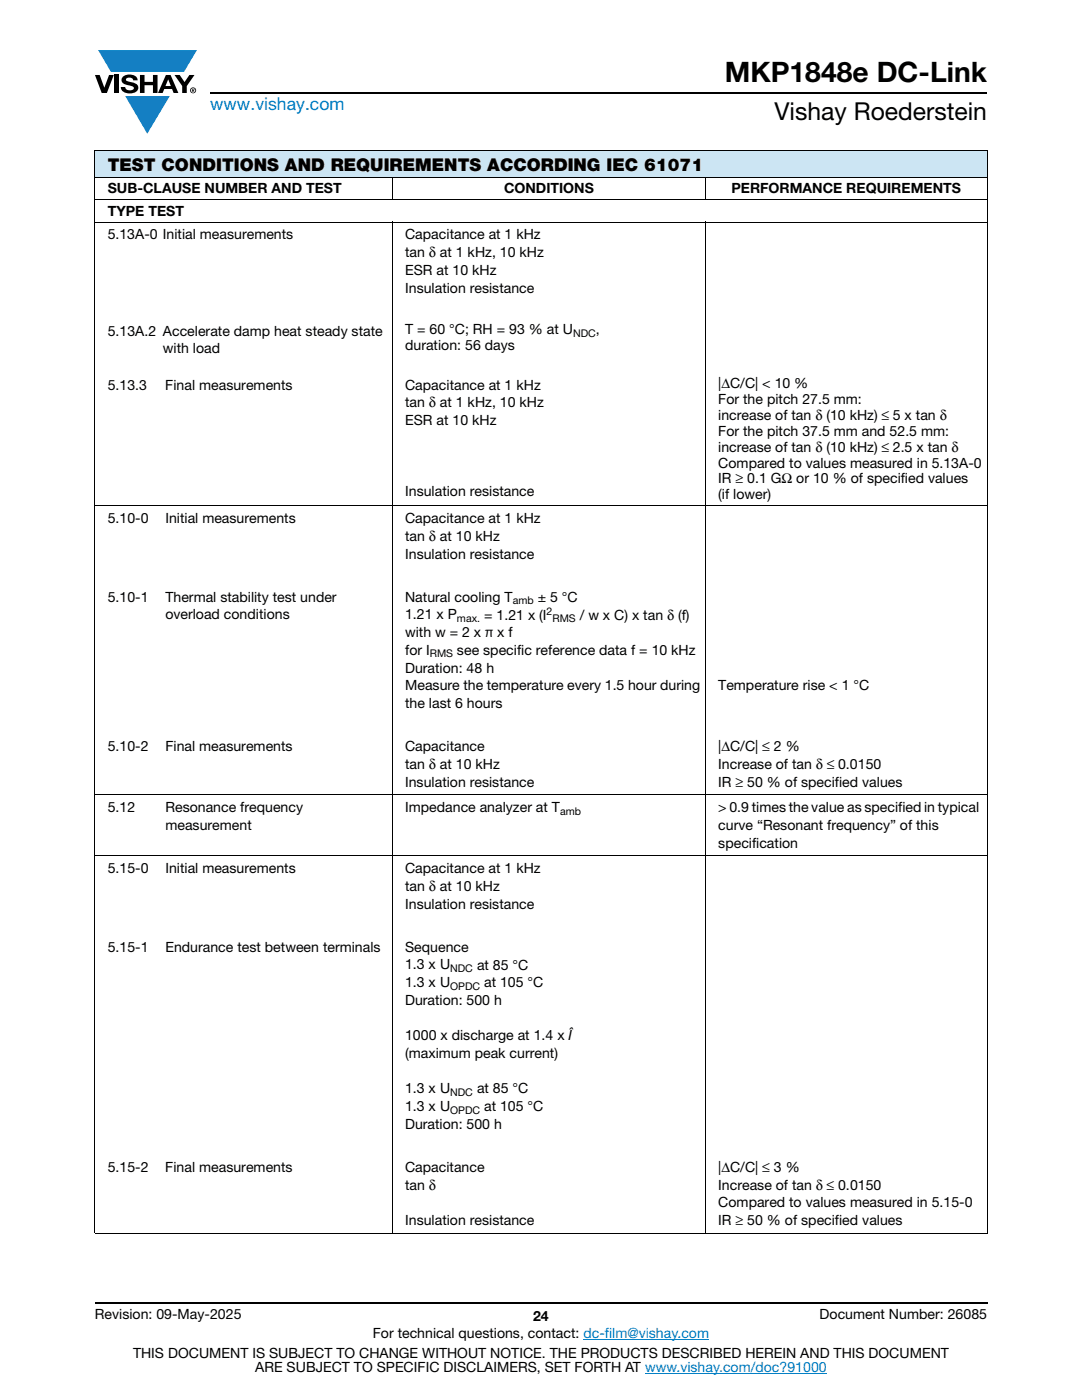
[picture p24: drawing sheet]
<svg xmlns="http://www.w3.org/2000/svg" width="216mm" height="279mm" viewBox="0 0 216 279" stroke-linecap="round" stroke-linejoin="round" font-family="sans-serif">
<defs><g id="words">
<text font-size="5.6" x="144.6" y="16.4">MKP1848e DC-Link</text>
<text font-size="4.9" x="154.5" y="24">Vishay Roederstein</text>
<text font-size="3.5" fill="#007ec4" x="42" y="21.9">www.vishay.com</text>
<text font-size="3.5" x="21.5" y="34.1">TEST CONDITIONS AND REQUIREMENTS ACCORDING IEC 61071</text>
<g font-size="2.8">
<text x="21.5" y="38.6">SUB-CLAUSE NUMBER AND TEST</text>
<text x="100.6" y="38.6">CONDITIONS</text>
<text x="146" y="38.6">PERFORMANCE REQUIREMENTS</text>
<text x="21.5" y="43">TYPE TEST</text>
<text x="21.5" y="47.8">5.13A-0 Initial measurements</text>
<text x="80.8" y="47.8">Capacitance at 1 kHz</text>
<text x="80.8" y="51.3">tan δ at 1 kHz, 10 kHz</text>
<text x="80.8" y="58.4">Insulation resistance</text>
<text x="80.8" y="54.8">ESR at 10 kHz</text>
<text x="21.5" y="67">5.13A.2 Accelerate damp heat steady state</text>
<text x="32.5" y="70.5">with load</text>
<text x="80.8" y="66.7">T = 60 °C; RH = 93 % at U</text>
<text x="80.8" y="69.8">duration: 56 days</text>
<text x="118.9" y="66.7">,</text>
<text x="21.5" y="77.8">5.13.3</text>
<text x="33" y="77.8">Final measurements</text>
<text x="80.8" y="77.8">Capacitance at 1 kHz</text>
<text x="143.3" y="77.4">|ΔC/C| &lt; 10 %</text>
<text x="80.8" y="81.3">tan δ at 1 kHz, 10 kHz</text>
<text x="143.3" y="80.6">For the pitch 27.5 mm:</text>
<text x="143.3" y="83.8">increase of tan δ (10 kHz) ≤ 5 x tan δ</text>
<text x="80.8" y="84.8">ESR at 10 kHz</text>
<text x="143.3" y="87">For the pitch 37.5 mm and 52.5 mm:</text>
<text x="143.3" y="93.3">Compared to values measured in 5.13A-0</text>
<text x="143.3" y="90.1">increase of tan δ (10 kHz) ≤ 2.5 x tan δ</text>
<text x="80.8" y="98.9">Insulation resistance</text>
<text x="143.3" y="96.5">IR ≥ 0.1 GΩ or 10 % of specified values</text>
<text x="143.3" y="99.7">(if lower)</text>
<text x="21.5" y="104.4">5.10-0</text>
<text x="33" y="104.4">Initial measurements</text>
<text x="80.8" y="104.4">Capacitance at 1 kHz</text>
<text x="80.8" y="107.9">tan δ at 10 kHz</text>
<text x="80.8" y="111.5">Insulation resistance</text>
<text x="21.5" y="120.1">5.10-1</text>
<text x="33" y="123.6">overload conditions</text>
<text x="33" y="120.1">Thermal stability test under</text>
<text x="80.8" y="120.1">Natural cooling T</text>
<text x="80.8" y="123.6">1.21 x P</text>
<text x="96.6" y="123.6">= 1.21 x (I</text>
<text x="107.3" y="120.1">± 5 °C</text>
<text x="115.7" y="123.6">/ w x C) x tan δ (f)</text>
<text x="80.8" y="127.2">with w = 2 x π x f</text>
<text x="80.8" y="130.7">for I</text>
<text x="91.2" y="130.7">see specific reference data f = 10 kHz</text>
<text x="80.8" y="134.2">Duration: 48 h</text>
<text x="80.8" y="137.8">Measure the temperature every 1.5 hour during</text>
<text x="143.3" y="137.8">Temperature rise &lt; 1 °C</text>
<text x="80.8" y="141.3">the last 6 hours</text>
<text x="21.5" y="149.9">5.10-2</text>
<text x="33" y="149.9">Final measurements</text>
<text x="80.8" y="149.9">Capacitance</text>
<text x="143.3" y="149.9">|ΔC/C| ≤ 2 %</text>
<text x="80.8" y="153.4">tan δ at 10 kHz</text>
<text x="143.3" y="153.4">Increase of tan δ ≤ 0.0150</text>
<text x="80.8" y="157">Insulation resistance</text>
<text x="143.3" y="157">IR ≥ 50 % of specified values</text>
<text x="21.5" y="162.1">5.12</text>
<text x="33" y="165.6">measurement</text>
<text x="33" y="162.1">Resonance frequency</text>
<text x="80.8" y="162.1">Impedance analyzer at T</text>
<text x="143.3" y="162.1">&gt; 0.9 times the value as specified in typical</text>
<text x="143.3" y="165.6">curve “Resonant frequency” of this</text>
<text x="143.3" y="169.1">specification</text>
<text x="21.5" y="174.3">5.15-0</text>
<text x="33" y="174.3">Initial measurements</text>
<text x="80.8" y="174.3">Capacitance at 1 kHz</text>
<text x="80.8" y="177.8">tan δ at 10 kHz</text>
<text x="80.8" y="181.3">Insulation resistance</text>
<text x="21.5" y="189.9">5.15-1</text>
<text x="33" y="189.9">Endurance test between terminals</text>
<text x="80.8" y="189.9">Sequence</text>
<text x="80.8" y="193.5">1.3 x U</text>
<text x="80.8" y="197">1.3 x U</text>
<text x="95.2" y="193.5">at 85 °C</text>
<text x="96.6" y="197">at 105 °C</text>
<text x="80.8" y="200.5">Duration: 500 h</text>
<text x="80.8" y="207.6">1000 x discharge at 1.4 x Î</text>
<text x="80.8" y="211.1">(maximum peak current)</text>
<text x="80.8" y="218.2">1.3 x U</text>
<text x="80.8" y="221.7">1.3 x U</text>
<text x="95.2" y="218.2">at 85 °C</text>
<text x="96.6" y="221.7">at 105 °C</text>
<text x="80.8" y="225.2">Duration: 500 h</text>
<text x="21.5" y="233.9">5.15-2</text>
<text x="33" y="233.9">Final measurements</text>
<text x="80.8" y="233.9">Capacitance</text>
<text x="143.3" y="233.9">|ΔC/C| ≤ 3 %</text>
<text x="80.8" y="237.4">tan δ</text>
<text x="143.3" y="237.4">Increase of tan δ ≤ 0.0150</text>
<text x="80.8" y="244.5">Insulation resistance</text>
<text x="143.3" y="240.9">Compared to values measured in 5.15-0</text>
<text x="143.3" y="244.5">IR ≥ 50 % of specified values</text>
<text x="18.9" y="263.3">Revision: 09-May-2025</text>
<text x="106.4" y="263.6">24</text>
<text x="163.6" y="263.3">Document Number: 26085</text>
<text x="74.4" y="267.1">For technical questions, contact: dc-film@vishay.com</text>
<text x="26.5" y="271">THIS DOCUMENT IS SUBJECT TO CHANGE WITHOUT NOTICE. THE PRODUCTS DESCRIBED HEREIN AND THIS DOCUMENT</text>
<text x="50.9" y="273.8">ARE SUBJECT TO SPECIFIC DISCLAIMERS, SET FORTH AT www.vishay.com/doc?91000</text>
</g>
<g font-size="2.1">
<text x="114.4" y="67.2">NDC</text>
<text x="91.2" y="124.1">max.</text>
<text x="102.3" y="120.6">amb</text>
<text x="109.1" y="122.8">2</text>
<text x="110.2" y="124.1">RMS</text>
<text x="85.7" y="131.2">RMS</text>
<text x="111.8" y="162.6">amb</text>
<text x="89.8" y="194">NDC</text>
<text x="89.8" y="197.5">OPDC</text>
<text x="89.8" y="218.7">NDC</text>
<text x="89.8" y="222.2">OPDC</text>
</g>
</g></defs>
<g fill="#147fc3">
<path d="M19.6 10h19.7l-2.6 4.3h-1.1h-13.5z"/>
<path d="M25 19.2h8.9l-4.5 7.5z"/>
</g>
<g fill="#000">
<path d="M18.9 15h1l.9 2.5 1-2.5h.9l-1.4 3.6h-1zM22.9 15h.9v3.6h-.9zM24.6 15.3a2.1 2.1 0 0 1 2.8 .3l.1 .4h-.9a.79 .79 0 0 0-.7-.5 .79 .79 0 0 0-.8 .4l.3 .3 1 .2a1.08 1.08 0 0 1 1.2 1 1.08 1.08 0 0 1-1.1 1.2 1.73 1.73 0 0 1-2.4-1.2h.9a.96 .96 0 0 0 .8 .6 .96 .96 0 0 0 .9-.4 1.31 1.31 0 0 0-1.2-.6 1.03 1.03 0 0 1-1.1-.6 1.03 1.03 0 0 1 .2-1.1zM27.9 15h.9v1.3h1.7v-1.3h.9v3.6h-.9v-1.6h-1.7v1.6h-.9zM34.8 15h1.1l.9 1.4 1-1.4h1l-1.5 2.2v1.4h-.9v-1.4z"/>
<path d="M33.6 15.9l.5 1.3h-1.1zM33.1 15l-1.6 3.6h1l.3-.8h1.5l.3 .8h1l-1.6-3.6z"/>
<path d="M38.4 17.8h.2v.2h-.2zM38.3 17.7v.7h.1v-.3l.4 .3-.2-.3 .2-.2-.1-.2z"/>
<path d="M38.1 18a.46 .46 0 0 1 .9 0 .46 .46 0 0 1-.9 0zM37.9 18a.6 .6 0 0 0 1.2 0 .6 .6 0 0 0-1.2 0z"/>
</g>
<path d="M42 18.6h155M18.9 260h178.1" fill="none" stroke="#000" stroke-width=".36"/>
<path d="M116.4 267.3h25.1M128.7 274h36.3" fill="none" stroke="#007ec4" stroke-width=".2"/>
<path d="M18.9 30h178.1v5.5h-178.1z" fill="#cce5f3"/>
<g fill="none" stroke="#000" stroke-width=".2">
<path d="M18.9 30h178.1M18.9 35.5h178.1M18.9 39.9h178.1M18.9 30.1v215.9M78.3 35.4v4.6M140.8 35.4v4.6M197 30.1v215.9M18.9 44.3h178.1M78.3 44.2v202M140.8 44.2v202M18.9 100.9h178.1M18.9 158.6h178.1"/>
<path d="M18.9 170.8h178.1M18.9 246.1h178.1"/>
</g>
<use href="#words"/>
</svg>
